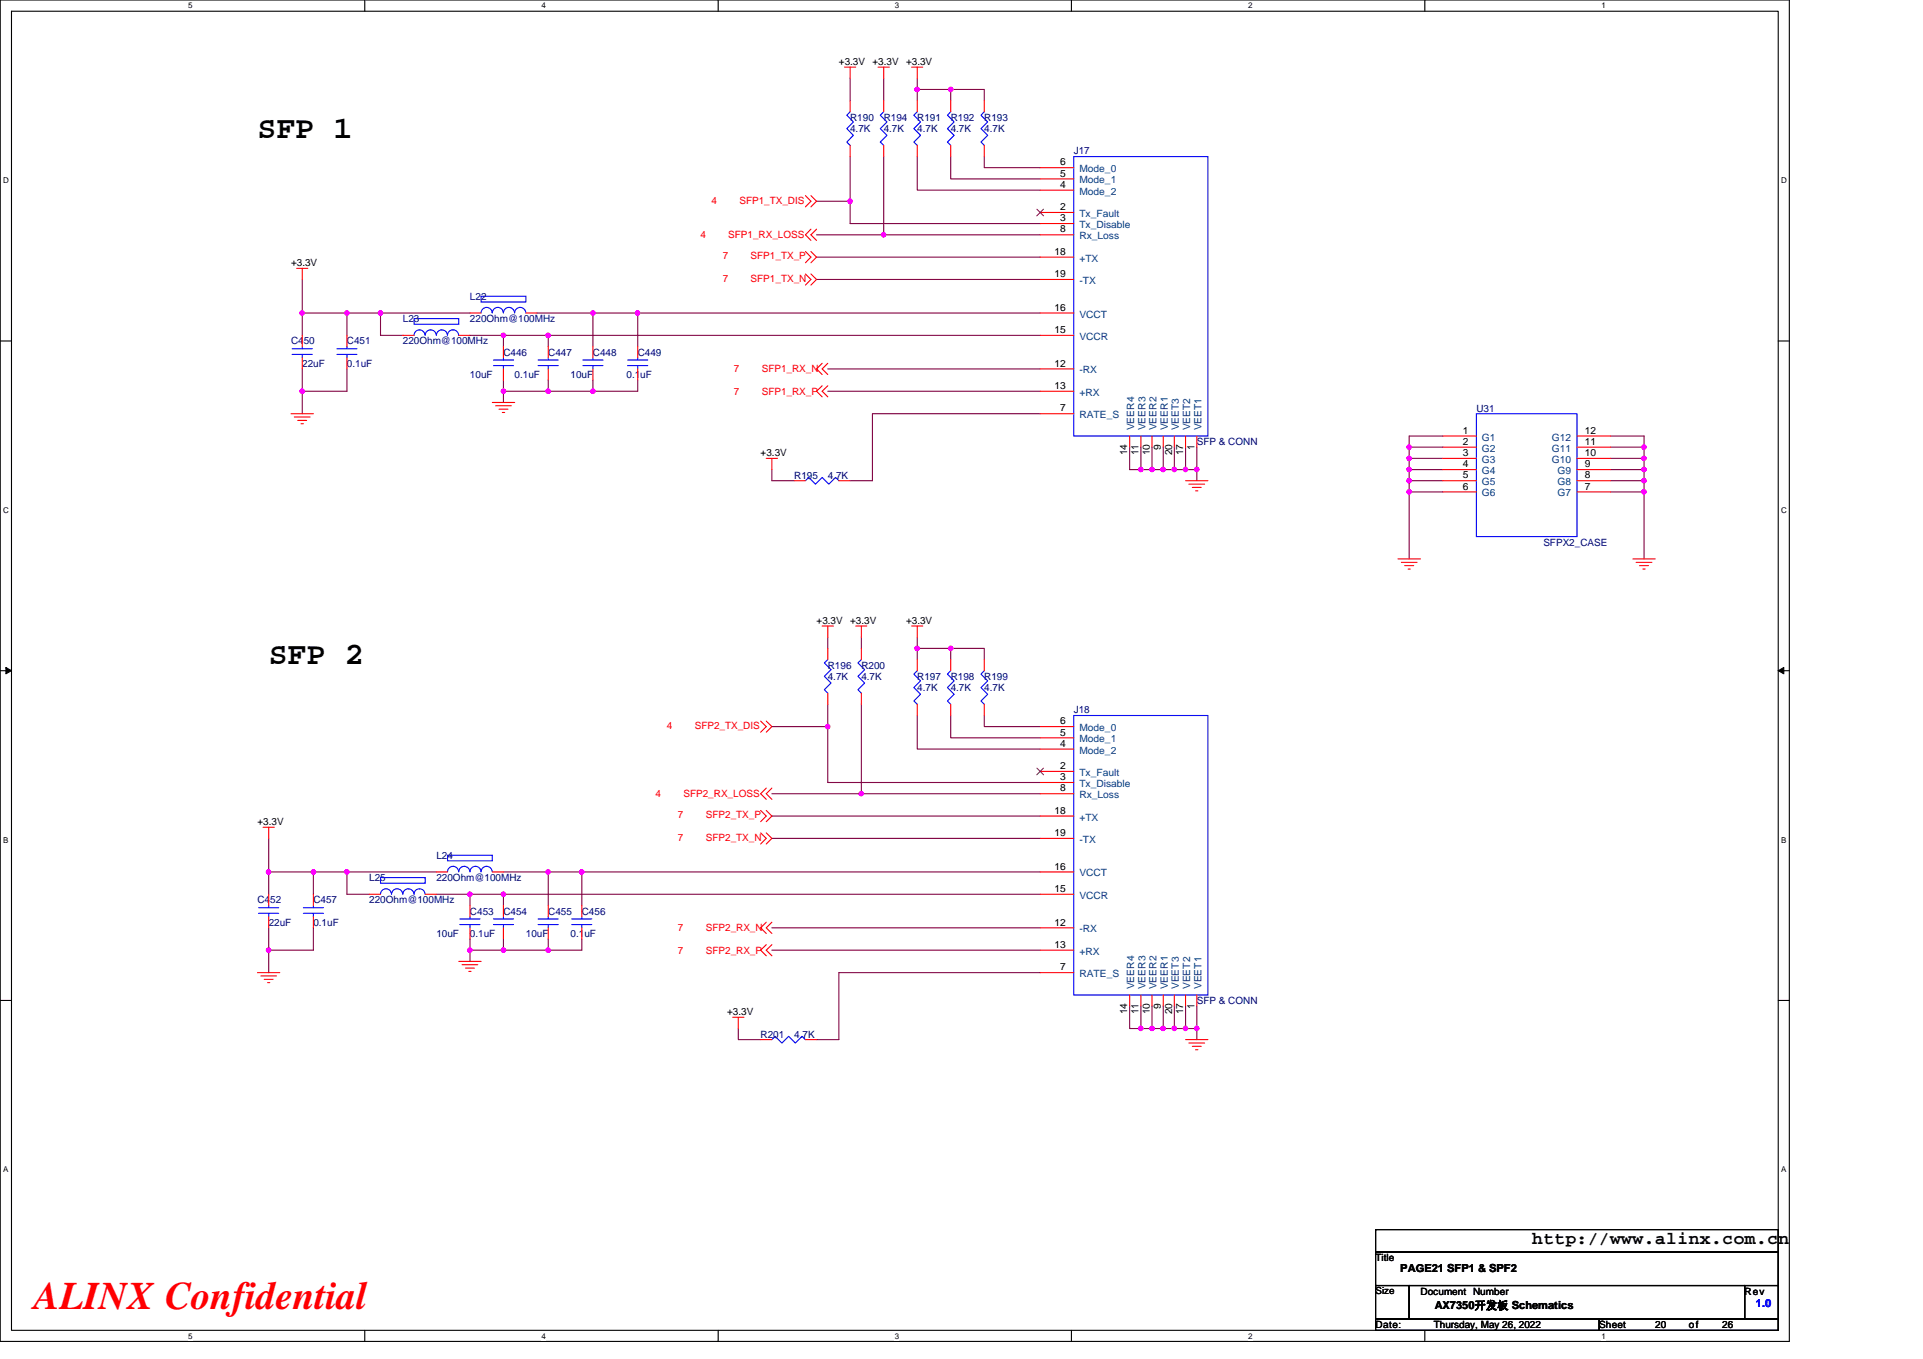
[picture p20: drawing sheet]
<svg xmlns="http://www.w3.org/2000/svg" width="297mm" height="210mm" viewBox="0 0 297 210" stroke-linecap="round" stroke-linejoin="round" font-family="sans-serif">
<defs><g id="words">
<text font-size="6" fill="#f00" x="5.2" y="202.3">ALINX Confidential</text>
<g font-size="4.9">
<text x="39.8" y="21.4">SFP 1</text>
<text x="41.5" y="102.6">SFP 2</text>
</g>
<text font-size="2.8" x="236.7" y="192.3">http://www.alinx.com.cn</text>
<g font-size="1.7">
<text x="216.3" y="196.6">PAGE21 SFP1 &amp; SPF2</text>
<text x="221.7" y="202.3">AX7350开发板 Schematics</text>
</g>
<text font-size="1.7" fill="#00f" x="271.2" y="202">1.0</text>
<g font-size="1.5">
<text x="129.6" y="10">+3.3V</text>
<text x="134.8" y="10">+3.3V</text>
<text x="140" y="10">+3.3V</text>
<text x="163.8" y="25.5">6</text>
<text x="163.8" y="27.3">5</text>
<text x="163.8" y="29">4</text>
<text x="163.8" y="35.9">8</text>
<text x="163.8" y="34.2">3</text>
<text x="163.8" y="32.5">2</text>
<text x="45" y="41.1">+3.3V</text>
<text x="162.9" y="39.4">18</text>
<text x="162.9" y="42.8">19</text>
<text x="162.9" y="51.5">15</text>
<text x="162.9" y="48">16</text>
<text x="162.9" y="56.6">12</text>
<text x="162.9" y="60.1">13</text>
<text x="163.8" y="63.6">7</text>
<text x="117.5" y="70.5">+3.3V</text>
<text x="174.1" y="70.4" transform="rotate(-90 174.1 70.4)">14</text>
<text x="175.9" y="70.4" transform="rotate(-90 175.9 70.4)">11</text>
<text x="177.6" y="70.4" transform="rotate(-90 177.6 70.4)">10</text>
<text x="179.3" y="69.5" transform="rotate(-90 179.3 69.5)">9</text>
<text x="181" y="70.4" transform="rotate(-90 181 70.4)">20</text>
<text x="182.8" y="70.4" transform="rotate(-90 182.8 70.4)">17</text>
<text x="184.5" y="69.5" transform="rotate(-90 184.5 69.5)">1</text>
<text x="226" y="67">1</text>
<text x="226" y="68.7">2</text>
<text x="226" y="70.5">3</text>
<text x="244.8" y="70.5">10</text>
<text x="244.8" y="68.7">11</text>
<text x="244.8" y="67">12</text>
<text x="226" y="72.2">4</text>
<text x="226" y="73.9">5</text>
<text x="226" y="75.6">6</text>
<text x="244.8" y="75.6">7</text>
<text x="244.8" y="73.9">8</text>
<text x="244.8" y="72.2">9</text>
<text x="126.1" y="96.4">+3.3V</text>
<text x="131.3" y="96.4">+3.3V</text>
<text x="140" y="96.4">+3.3V</text>
<text x="163.8" y="111.9">6</text>
<text x="163.8" y="113.6">5</text>
<text x="163.8" y="115.4">4</text>
<text x="163.8" y="118.8">2</text>
<text x="162.9" y="125.7">18</text>
<text x="163.8" y="122.3">8</text>
<text x="163.8" y="120.5">3</text>
<text x="39.8" y="127.5">+3.3V</text>
<text x="162.9" y="129.2">19</text>
<text x="162.9" y="137.8">15</text>
<text x="162.9" y="134.4">16</text>
<text x="162.9" y="143">12</text>
<text x="162.9" y="146.5">13</text>
<text x="163.8" y="149.9">7</text>
<text x="179.3" y="155.8" transform="rotate(-90 179.3 155.8)">9</text>
<text x="184.5" y="155.8" transform="rotate(-90 184.5 155.8)">1</text>
<text x="112.3" y="156.8">+3.3V</text>
<text x="174.1" y="156.7" transform="rotate(-90 174.1 156.7)">14</text>
<text x="175.9" y="156.7" transform="rotate(-90 175.9 156.7)">11</text>
<text x="177.6" y="156.7" transform="rotate(-90 177.6 156.7)">10</text>
<text x="181" y="156.7" transform="rotate(-90 181 156.7)">20</text>
<text x="182.8" y="156.7" transform="rotate(-90 182.8 156.7)">17</text>
<text x="212.5" y="194.9">Title</text>
<text x="212.5" y="200">Size</text>
<text x="219.4" y="200">Document Number</text>
<text x="269.5" y="200">Rev</text>
<text x="212.5" y="205.2">Date:</text>
<text x="221.5" y="205.2">Thursday, May 26, 2022</text>
<text x="247" y="205.2">Sheet</text>
<text x="255.7" y="205.2">20</text>
<text x="260.9" y="205.2">of</text>
<text x="266" y="205.2">26</text>
</g>
<g font-size="1.5" fill="#000080">
<text x="131.3" y="18.7">R190</text>
<text x="131.3" y="20.4">4.7K</text>
<text x="136.5" y="18.7">R194</text>
<text x="136.5" y="20.4">4.7K</text>
<text x="141.7" y="18.7">R191</text>
<text x="141.7" y="20.4">4.7K</text>
<text x="146.9" y="18.7">R192</text>
<text x="146.9" y="20.4">4.7K</text>
<text x="152" y="18.7">R193</text>
<text x="152" y="20.4">4.7K</text>
<text x="165.9" y="23.9">J17</text>
<text x="72.6" y="46.3">L22</text>
<text x="45" y="53.2">C450</text>
<text x="53.6" y="53.2">C451</text>
<text x="62.2" y="49.8">L23</text>
<text x="62.2" y="53.2">220Ohm@100MHz</text>
<text x="72.6" y="49.8">220Ohm@100MHz</text>
<text x="46.7" y="56.7">22uF</text>
<text x="53.6" y="56.7">0.1uF</text>
<text x="72.6" y="58.4">10uF</text>
<text x="77.8" y="54.9">C446</text>
<text x="79.5" y="58.4">0.1uF</text>
<text x="84.7" y="54.9">C447</text>
<text x="88.1" y="58.4">10uF</text>
<text x="91.6" y="54.9">C448</text>
<text x="96.8" y="58.4">0.1uF</text>
<text x="98.5" y="54.9">C449</text>
<text x="228" y="63.6">U31</text>
<text x="184.9" y="68.8">SFP &amp; CONN</text>
<text x="122.7" y="74">R195</text>
<text x="127.9" y="74">4.7K</text>
<text x="238.4" y="84.3">SFPX2_CASE</text>
<text x="127.9" y="103.3">R196</text>
<text x="127.9" y="105">4.7K</text>
<text x="133.1" y="103.3">R200</text>
<text x="133.1" y="105">4.7K</text>
<text x="141.7" y="105">R197</text>
<text x="141.7" y="106.8">4.7K</text>
<text x="146.9" y="105">R198</text>
<text x="146.9" y="106.8">4.7K</text>
<text x="152" y="105">R199</text>
<text x="152" y="106.8">4.7K</text>
<text x="165.9" y="110.2">J18</text>
<text x="57" y="136.1">L25</text>
<text x="67.4" y="132.7">L24</text>
<text x="67.4" y="136.1">220Ohm@100MHz</text>
<text x="39.8" y="139.6">C452</text>
<text x="41.5" y="143">22uF</text>
<text x="48.4" y="139.6">C457</text>
<text x="48.4" y="143">0.1uF</text>
<text x="57" y="139.6">220Ohm@100MHz</text>
<text x="72.6" y="141.3">C453</text>
<text x="77.8" y="141.3">C454</text>
<text x="84.7" y="141.3">C455</text>
<text x="89.9" y="141.3">C456</text>
<text x="67.4" y="144.8">10uF</text>
<text x="72.6" y="144.8">0.1uF</text>
<text x="81.2" y="144.8">10uF</text>
<text x="88.1" y="144.8">0.1uF</text>
<text x="184.9" y="155.1">SFP &amp; CONN</text>
<text x="117.5" y="160.3">R201</text>
<text x="122.7" y="160.3">4.7K</text>
</g>
<g font-size="1.5" fill="#004080">
<text x="166.7" y="26.6">Mode_0</text>
<text x="166.7" y="28.3">Mode_1</text>
<text x="166.7" y="30.1">Mode_2</text>
<text x="166.7" y="35.2">Tx_Disable</text>
<text x="166.7" y="33.5">Tx_Fault</text>
<text x="166.7" y="37">Rx_Loss</text>
<text x="166.7" y="40.4">+TX</text>
<text x="166.7" y="43.9">-TX</text>
<text x="166.7" y="52.5">VCCR</text>
<text x="166.7" y="49.1">VCCT</text>
<text x="166.7" y="57.7">-RX</text>
<text x="166.7" y="61.2">+RX</text>
<text x="166.7" y="64.6">RATE_S</text>
<text x="175.2" y="66.5" transform="rotate(-90 175.2 66.5)">VEER4</text>
<text x="176.9" y="66.5" transform="rotate(-90 176.9 66.5)">VEER3</text>
<text x="178.7" y="66.5" transform="rotate(-90 178.7 66.5)">VEER2</text>
<text x="180.4" y="66.5" transform="rotate(-90 180.4 66.5)">VEER1</text>
<text x="182.1" y="66.5" transform="rotate(-90 182.1 66.5)">VEET3</text>
<text x="183.9" y="66.5" transform="rotate(-90 183.9 66.5)">VEET2</text>
<text x="185.6" y="66.5" transform="rotate(-90 185.6 66.5)">VEET1</text>
<text x="228.9" y="68.1">G1</text>
<text x="228.9" y="69.8">G2</text>
<text x="228.9" y="71.5">G3</text>
<text x="239.7" y="71.5">G10</text>
<text x="239.7" y="69.8">G11</text>
<text x="239.7" y="68.1">G12</text>
<text x="228.9" y="73.3">G4</text>
<text x="228.9" y="75">G5</text>
<text x="228.9" y="76.7">G6</text>
<text x="240.6" y="76.7">G7</text>
<text x="240.6" y="75">G8</text>
<text x="240.6" y="73.3">G9</text>
<text x="166.7" y="113">Mode_0</text>
<text x="166.7" y="114.7">Mode_1</text>
<text x="166.7" y="116.4">Mode_2</text>
<text x="166.7" y="119.9">Tx_Fault</text>
<text x="166.7" y="123.3">Rx_Loss</text>
<text x="166.7" y="121.6">Tx_Disable</text>
<text x="166.7" y="126.8">+TX</text>
<text x="166.7" y="130.2">-TX</text>
<text x="166.7" y="135.4">VCCT</text>
<text x="166.7" y="138.9">VCCR</text>
<text x="166.7" y="144.1">-RX</text>
<text x="166.7" y="147.5">+RX</text>
<text x="166.7" y="151">RATE_S</text>
<text x="175.2" y="152.9" transform="rotate(-90 175.2 152.9)">VEER4</text>
<text x="176.9" y="152.9" transform="rotate(-90 176.9 152.9)">VEER3</text>
<text x="178.7" y="152.9" transform="rotate(-90 178.7 152.9)">VEER2</text>
<text x="180.4" y="152.9" transform="rotate(-90 180.4 152.9)">VEER1</text>
<text x="182.1" y="152.9" transform="rotate(-90 182.1 152.9)">VEET3</text>
<text x="183.9" y="152.9" transform="rotate(-90 183.9 152.9)">VEET2</text>
<text x="185.6" y="152.9" transform="rotate(-90 185.6 152.9)">VEET1</text>
</g>
<g font-size="1.5" fill="#f00">
<text x="109.9" y="31.5">4</text>
<text x="114.2" y="31.5">SFP1_TX_DIS</text>
<text x="108.2" y="36.8">4</text>
<text x="111.6" y="40.1">7</text>
<text x="112.5" y="36.8">SFP1_RX_LOSS</text>
<text x="115.9" y="40.1">SFP1_TX_P</text>
<text x="111.6" y="43.5">7</text>
<text x="115.9" y="43.5">SFP1_TX_N</text>
<text x="113.3" y="57.5">7</text>
<text x="117.7" y="57.5">SFP1_RX_N</text>
<text x="113.3" y="61">7</text>
<text x="117.7" y="61">SFP1_RX_P</text>
<text x="103" y="112.6">4</text>
<text x="107.3" y="112.6">SFP2_TX_DIS</text>
<text x="101.3" y="123.2">4</text>
<text x="105.6" y="123.2">SFP2_RX_LOSS</text>
<text x="104.7" y="129.9">7</text>
<text x="104.7" y="126.4">7</text>
<text x="109" y="129.9">SFP2_TX_N</text>
<text x="109" y="126.4">SFP2_TX_P</text>
<text x="104.7" y="143.9">7</text>
<text x="109" y="143.9">SFP2_RX_N</text>
<text x="104.7" y="147.4">7</text>
<text x="109" y="147.4">SFP2_RX_P</text>
</g>
<g font-size="1.2">
<text x="29.1" y="1.3">5</text>
<text x="83.6" y="1.3">4</text>
<text x="138.2" y="1.3">3</text>
<text x="192.8" y="1.3">2</text>
<text x="247.4" y="1.3">1</text>
<text x=".5" y="28.3">D</text>
<text x="275.1" y="28.3">D</text>
<text x=".5" y="79.2">C</text>
<text x="275.1" y="79.2">C</text>
<text x=".5" y="130.2">B</text>
<text x="275.1" y="130.2">B</text>
<text x=".5" y="181.1">A</text>
<text x="275.1" y="181.1">A</text>
<text x="29.1" y="206.8">5</text>
<text x="83.6" y="206.8">4</text>
<text x="138.2" y="206.8">3</text>
<text x="192.8" y="206.8">2</text>
<text x="247.4" y="206.8">1</text>
</g>
</g></defs>
<path d="M0 0h276.4v207.3h-276.4zM1.8 1.7h272.9v203.8h-272.9z" fill="none" stroke="#000" stroke-width=".17"/>
<g fill="#fff">
<path d="M29.1 .2h.6v1.4h-.6z"/>
<path d="M29.1 205.7h.6v1.4h-.6z"/>
</g>
<path d="M56.3 0v1.7M56.3 205.5v1.8" fill="none" stroke="#000" stroke-width=".17"/>
<g fill="#fff">
<path d="M83.6 .2h.7v1.4h-.7z"/>
<path d="M83.6 205.7h.7v1.4h-.7z"/>
</g>
<path d="M110.9 0v1.7M110.9 205.5v1.8" fill="none" stroke="#000" stroke-width=".17"/>
<g fill="#fff">
<path d="M138.2 .2h.7v1.4h-.7z"/>
<path d="M138.2 205.7h.7v1.4h-.7z"/>
</g>
<path d="M165.5 0v1.7M165.5 205.5v1.8" fill="none" stroke="#000" stroke-width=".17"/>
<g fill="#fff">
<path d="M192.8 .2h.6v1.4h-.6z"/>
<path d="M192.8 205.7h.6v1.4h-.6z"/>
</g>
<path d="M220.1 0v1.7M220.1 205.5v1.8" fill="none" stroke="#000" stroke-width=".17"/>
<g fill="#fff">
<path d="M247.4 .2h.6v1.4h-.6z"/>
<path d="M247.4 205.7h.6v1.4h-.6z"/>
<path d="M.5 27.2h.8v1.4h-.8z"/>
<path d="M275.1 27.2h.9v1.4h-.9z"/>
<path d="M.5 78.1h.8v1.4h-.8z"/>
<path d="M275.1 78.1h.9v1.4h-.9z"/>
</g>
<path d="M0 52.7h1.8M274.7 52.7h1.7" fill="none" stroke="#000" stroke-width=".17"/>
<g fill="#fff">
<path d="M.5 129.1h.8v1.4h-.8z"/>
<path d="M275.1 129.1h.8v1.4h-.8z"/>
</g>
<path d="M0 103.6h1.8M274.7 103.6h1.7" fill="none" stroke="#000" stroke-width=".17"/>
<path d="M.9 103.1l.9 .5-.9 .5zM274.7 103.6l.8-.5v1z" fill="#000" stroke="#000" stroke-width=".15"/>
<g fill="#fff">
<path d="M.5 180h.8v1.4h-.8z"/>
<path d="M275.1 180h.8v1.4h-.8z"/>
</g>
<path d="M0 154.6h1.8M274.7 154.6h1.7M212.5 190h62.2v3.5h-62.2zM212.5 193.5h62.2v5.1h-62.2zM212.5 198.6h5.2v5.2h-5.2zM217.7 198.6h51.8v5.2h-51.8zM269.5 198.6h5.2v5.2h-5.2zM212.5 203.8h34.5v1.7h-34.5zM247 203.8h27.7v1.7h-27.7z" fill="none" stroke="#000" stroke-width=".17"/>
<g fill="none" stroke="#800040" stroke-width=".17">
<path d="M131.3 12.1v3.5M136.5 12.1v3.5M141.7 13.8h5.2v1.8M141.7 12.1v1.7M141.7 13.8v1.8M146.9 13.8h5.1v1.8M126.1 31.1h5.2v3.4h29.4M126.1 39.7h34.6M126.1 36.3h10.4M131.3 24.2v6.9M136.5 36.3h24.2M136.5 24.2v12.1"/>
<path d="M141.7 24.2v5.2h19M146.9 24.2v3.4h13.8M152 24.2v1.7h8.7M46.7 43.2v5.2M46.7 48.4h6.9v3.4M46.7 48.4v3.4M46.7 57v3.5M53.6 48.4h5.2v3.4h3.4M53.6 57v3.5h-6.9M58.8 48.4h13.8M72.6 51.8h5.2M77.8 51.8v1.8"/>
<path d="M77.8 58.7v1.8M77.8 51.8h6.9v1.8M82.9 48.4h8.7M84.7 58.7v1.8h6.9M84.7 51.8h76M91.6 48.4h6.9v5.2M91.6 48.4v5.2M91.6 58.7v1.8M98.5 48.4h62.2M98.5 58.7v1.8h-6.9M126.1 43.2h34.6M127.9 57h32.8"/>
<path d="M46.7 60.5v3.4M77.8 60.5v1.7M77.8 60.5h6.9M119.2 72.6v1.7h3.5M127.9 60.5h32.8M160.7 63.9h-25.9v10.4h-3.5M174.5 69.1v3.5h1.7M176.2 69.1v3.5M176.2 72.6h1.7M177.9 69.1v3.5M177.9 72.6h1.8M179.7 72.6h1.7"/>
<path d="M179.7 69.1v3.5M181.4 69.1v3.5M181.4 72.6h1.7M183.1 69.1v3.5M183.1 72.6h1.8M184.9 72.6v1.7M184.9 69.1v3.5M217.7 69.1v1.7M217.7 70.8v1.8M217.7 69.1h5.2M217.7 70.8h5.2M217.7 72.6h5.2"/>
<path d="M217.7 74.3h5.2M217.7 72.6v1.7M217.7 74.3v1.7M217.7 76v10.4M217.7 76h5.2M222.9 67.4h-5.2v1.7M248.8 67.4h5.2v1.7M248.8 69.1h5.2M248.8 70.8h5.2M248.8 72.6h5.2M248.8 74.3h5.2M248.8 76h5.2"/>
<path d="M254 76v10.4M254 69.1v1.7M254 70.8v3.5M254 74.3v1.7M127.9 98.5v1.7M133.1 98.5v1.7M141.7 98.5v1.7M119.2 112.3h8.7M127.9 112.3v8.6h32.8M127.9 108.8v3.5M133.1 108.8v13.8M141.7 110.6v5.1h19"/>
<path d="M141.7 100.2h5.2v1.7M141.7 100.2v1.7M146.9 100.2h5.1v1.7M146.9 110.6v3.4h13.8M152 110.6v1.7h8.7M41.5 134.7h6.9M41.5 134.7v3.5M41.5 129.5v5.2M48.4 134.7h5.2M48.4 134.7v3.5M53.6 134.7v3.5h3.4M53.6 134.7h13.8"/>
<path d="M67.4 138.2h5.2M72.6 138.2h5.2M72.6 138.2v1.7M77.8 138.2h82.9M77.8 138.2v1.7M77.8 134.7h6.9M84.7 134.7h5.2M84.7 134.7v5.2M89.9 134.7h70.8M89.9 134.7v5.2M119.2 129.5h41.5M119.2 126.1h41.5"/>
<path d="M119.2 122.6h13.9M133.1 122.6h27.6M41.5 146.8v3.5M41.5 143.4v3.4M48.4 143.4v3.4h-6.9M72.6 146.8h5.2M72.6 145.1v1.7M72.6 146.8v1.7M77.8 145.1v1.7M77.8 146.8h6.9M84.7 145.1v1.7M89.9 145.1v1.7h-5.2"/>
<path d="M114 158.9v1.7h3.5M119.2 143.4h41.5M119.2 146.8h41.5M160.7 150.3h-31.1v10.3h-3.5M174.5 155.4v3.5h1.7M176.2 158.9h1.7M176.2 155.4v3.5M177.9 155.4v3.5M177.9 158.9h7M179.7 155.4v3.5M181.4 155.4v3.5M183.1 155.4v3.5"/>
<path d="M184.9 158.9v1.7M184.9 155.4v3.5"/>
</g>
<g fill="#f0f" stroke="#f0f" stroke-width=".17">
<circle cx="177.9" cy="72.5" r=".34"/>
<circle cx="183.1" cy="72.5" r=".34"/>
<circle cx="181.4" cy="72.5" r=".34"/>
<circle cx="176.2" cy="72.5" r=".34"/>
<circle cx="184.8" cy="72.5" r=".34"/>
<circle cx="179.7" cy="72.5" r=".34"/>
<circle cx="98.5" cy="48.4" r=".34"/>
<circle cx="84.7" cy="51.8" r=".34"/>
<circle cx="58.8" cy="48.4" r=".34"/>
<circle cx="53.6" cy="48.4" r=".34"/>
<circle cx="46.7" cy="48.4" r=".34"/>
<circle cx="46.7" cy="60.4" r=".34"/>
<circle cx="77.8" cy="51.8" r=".34"/>
<circle cx="91.6" cy="48.4" r=".34"/>
<circle cx="77.8" cy="60.4" r=".34"/>
<circle cx="91.6" cy="60.4" r=".34"/>
<circle cx="84.7" cy="60.4" r=".34"/>
<circle cx="183.1" cy="158.9" r=".34"/>
<circle cx="181.4" cy="158.9" r=".34"/>
<circle cx="179.7" cy="158.9" r=".34"/>
<circle cx="177.9" cy="158.9" r=".34"/>
<circle cx="176.2" cy="158.9" r=".34"/>
<circle cx="184.8" cy="158.9" r=".34"/>
<circle cx="77.8" cy="138.2" r=".34"/>
<circle cx="89.8" cy="134.7" r=".34"/>
<circle cx="53.6" cy="134.7" r=".34"/>
<circle cx="48.4" cy="134.7" r=".34"/>
<circle cx="41.5" cy="146.8" r=".34"/>
<circle cx="72.6" cy="138.2" r=".34"/>
<circle cx="84.7" cy="134.7" r=".34"/>
<circle cx="84.7" cy="146.8" r=".34"/>
<circle cx="77.8" cy="146.8" r=".34"/>
<circle cx="72.6" cy="146.8" r=".34"/>
<circle cx="41.5" cy="134.7" r=".34"/>
<circle cx="131.3" cy="31.1" r=".34"/>
<circle cx="127.8" cy="112.3" r=".34"/>
<circle cx="146.9" cy="13.8" r=".34"/>
<circle cx="141.7" cy="13.8" r=".34"/>
<circle cx="146.9" cy="100.2" r=".34"/>
<circle cx="141.7" cy="100.2" r=".34"/>
<circle cx="217.7" cy="69.1" r=".34"/>
<circle cx="217.7" cy="72.5" r=".34"/>
<circle cx="217.7" cy="70.8" r=".33"/>
<circle cx="217.7" cy="74.3" r=".34"/>
<circle cx="217.7" cy="76" r=".34"/>
<circle cx="253.9" cy="70.8" r=".33"/>
<circle cx="253.9" cy="72.5" r=".34"/>
<circle cx="253.9" cy="74.3" r=".34"/>
<circle cx="253.9" cy="76" r=".34"/>
<circle cx="253.9" cy="69.1" r=".34"/>
<circle cx="133" cy="122.6" r=".33"/>
<circle cx="136.5" cy="36.3" r=".33"/>
</g>
<g fill="none" stroke="#f00" stroke-width=".17">
<path d="M130.4 10.4h1.8M131.3 15.6v1.7M131.3 10.4v1.7M135.6 10.4h1.8M136.5 10.4v1.7M136.5 15.6v1.7M140.8 10.4h1.7M141.7 10.4v1.7M141.7 15.6v1.7M146.9 15.6v1.7M152 15.6v1.7M124.4 38.9l.9 .8-.9 .9"/>
<path d="M124.4 30.2l.9 .9-.9 .9M125.3 38.9l.8 .8-.8 .9M125.3 35.4l-.9 .9 .9 .8M125.3 30.2l.8 .9-.8 .9M126.1 35.4l-.8 .9 .8 .8M131.3 22.5v1.7M136.5 22.5v1.7M141.7 22.5v1.7M146.9 22.5v1.7M152 22.5v1.7M160.7 36.3h5.2M160.7 25.9h5.2"/>
<path d="M160.7 27.6h5.2M160.7 29.4h5.2M160.7 34.5h5.2M160.7 32.8h5.2M160.7 39.7h5.2M45.8 41.5h1.7M46.7 41.5v1.7M46.7 51.8v1.8M46.7 55.3v1.7M53.6 51.8v1.8M53.6 55.3v1.7M62.2 51.8h1.8"/>
<path d="M70.9 51.8h1.7M72.6 48.4h1.7M77.8 53.6v1.7M77.8 57v1.7M81.2 48.4h1.7M84.7 53.6v1.7M84.7 57v1.7M91.6 53.6v1.7M91.6 57v1.7M98.5 53.6v1.7M98.5 57v1.7M124.4 42.3l.9 .9-.9 .8"/>
<path d="M125.3 42.3l.8 .9-.8 .8M127 56.1l-.9 .9 .9 .9M127 59.6l-.9 .9 .9 .8M127.9 56.1l-.9 .9 .9 .9M127.9 59.6l-.9 .9 .9 .8M160.7 57h5.2M160.7 51.8h5.2M160.7 48.4h5.2M160.7 43.2h5.2M45 63.9h3.4M45.5 64.4h2.4M46 65h1.4"/>
<path d="M46.5 65.5h.4M76 62.2h3.5M76.6 62.7h2.4M77.1 63.2h1.4M77.6 63.7h.4M118.4 70.8h1.7M119.2 70.8v1.8M122.7 74.3h1.7M129.6 74.3h1.7M160.7 60.5h5.2M160.7 63.9h5.2M174.5 67.4v1.7"/>
<path d="M176.2 67.4v1.7M177.9 67.4v1.7M179.7 67.4v1.7M181.4 67.4v1.7M183.1 67.4v1.7M183.1 74.3h3.5M183.6 74.8h2.5M184.2 75.3h1.3M184.7 75.8h.3M184.9 67.4v1.7M222.9 67.4h5.1M222.9 72.6h5.1"/>
<path d="M222.9 69.1h5.1M222.9 70.8h5.1M222.9 74.3h5.1M222.9 76h5.1M243.6 76h5.2M243.6 74.3h5.2M243.6 72.6h5.2M243.6 70.8h5.2M243.6 69.1h5.2M243.6 67.4h5.2M127 96.7h1.7M127.9 96.7v1.8"/>
<path d="M132.2 96.7h1.7M133.1 96.7v1.8M140.8 96.7h1.7M141.7 96.7v1.8M215.9 86.4h3.5M216.5 86.9h2.4M217 87.4h1.4M217.5 87.9h.3M252.2 86.4h3.5M252.7 86.9h2.5M253.3 87.4h1.3M253.8 87.9h.3"/>
<path d="M117.5 111.4l.9 .9-.9 .8M118.4 111.4l.8 .9-.8 .8M127.9 107.1v1.7M127.9 100.2v1.7M133.1 107.1v1.7M133.1 100.2v1.7M141.7 108.8v1.8M141.7 101.9v1.7M146.9 108.8v1.8M146.9 101.9v1.7M152 108.8v1.8M152 101.9v1.7"/>
<path d="M160.7 112.3h5.2M160.7 114h5.2M160.7 115.7h5.2M160.7 119.2h5.2M40.6 127.8h1.8M41.5 127.8v1.7M41.5 138.2v1.7M48.4 138.2v1.7M57 138.2h1.8M65.7 138.2h1.7M67.4 134.7h1.7M72.6 139.9v1.7"/>
<path d="M76 134.7h1.8M77.8 139.9v1.7M84.7 139.9v1.7M89.9 139.9v1.7M117.5 128.7l.9 .8-.9 .9M117.5 125.2l.9 .9-.9 .9M118.4 121.8l-.9 .8 .9 .9M118.4 128.7l.8 .8-.8 .9M118.4 125.2l.8 .9-.8 .9M119.2 121.8l-.8 .8 .8 .9M160.7 122.6h5.2M160.7 120.9h5.2"/>
<path d="M160.7 138.2h5.2M160.7 134.7h5.2M160.7 126.1h5.2M160.7 129.5h5.2M39.8 150.3h3.4M40.3 150.8h2.4M40.8 151.3h1.4M41.3 151.8h.4M41.5 141.6v1.8M48.4 141.6v1.8M70.9 148.5h3.4M71.4 149.1h2.4"/>
<path d="M71.9 149.6h1.4M72.4 150.1h.4M72.6 143.4v1.7M77.8 143.4v1.7M84.7 143.4v1.7M89.9 143.4v1.7M113.2 157.2h1.7M114 157.2v1.7M118.4 142.5l-.9 .9 .9 .8M118.4 146l-.9 .8 .9 .9M119.2 142.5l-.8 .9 .8 .8M119.2 146l-.8 .8 .8 .9"/>
<path d="M160.7 143.4h5.2M160.7 146.8h5.2M160.7 150.3h5.2M174.5 153.7v1.7M176.2 153.7v1.7M177.9 153.7v1.7M179.7 153.7v1.7M181.4 153.7v1.7M183.1 153.7v1.7M184.9 153.7v1.7M117.5 160.6h1.7M124.4 160.6h1.7"/>
<path d="M183.1 160.6h3.5M183.6 161.2h2.5M184.2 161.7h1.3M184.7 162.2h.3"/>
</g>
<g fill="none" stroke="#00f" stroke-width=".17">
<path d="M131.3 17.3l-.5 .5 1 1-1 1.1 1 1-1 1 .5 .6M136.5 17.3l-.5 .5 1 1-1 1.1 1 1-1 1 .5 .6M141.7 17.3l-.5 .5 1 1-1 1.1 1 1-1 1 .5 .6M146.9 17.3l-.6 .5 1.1 1-1.1 1.1 1.1 1-1.1 1 .6 .6M152 17.3l-.5 .5 1.1 1-1.1 1.1 1.1 1-1.1 1 .5 .6M165.9 24.2h20.7v43.2h-20.7zM45.1 54.8h3.1M45.1 53.9h3.1M46.7 53.6v.3M46.7 54.8v.5M52 54.8h3.1M52 53.9h3.1"/>
<path d="M53.6 53.6v.3M53.6 54.8v.5M64 49.2h6.9v.9h-6.9zM65.7 51.8a.85 .85 0 0 0-.9-.8 .85 .85 0 0 0-.8 .8M67.4 51.8a.86 .86 0 0 0-.9-.8 .86 .86 0 0 0-.8 .8M70.8 51.8a.87 .87 0 0 0-.8-.8 .87 .87 0 0 0-.9 .8 .85 .85 0 0 0-.8-.8 .85 .85 0 0 0-.9 .8M74.3 45.8h6.9v.9h-6.9zM76.2 56.5h3.1M76.2 55.6h3.1M77.7 48.3a.86 .86 0 0 0-.8-.8 .86 .86 0 0 0-.9 .8 .86 .86 0 0 0-.8-.8 .86 .86 0 0 0-.9 .8M77.8 55.3v.3M77.8 56.5v.5"/>
<path d="M79.5 48.3a.86 .86 0 0 0-.9-.8 .86 .86 0 0 0-.8 .8M81.2 48.3a.86 .86 0 0 0-.8-.8 .86 .86 0 0 0-.9 .8M83.1 56.5h3.1M83.1 55.6h3.1M84.7 55.3v.3M84.7 56.5v.5M90 56.5h3.2M90 55.6h3.2M91.6 55.3v.3M91.6 56.5v.5M96.9 56.5h3.2M96.9 55.6h3.2"/>
<path d="M98.5 55.3v.3M98.5 56.5v.5M124.4 74.3l.5-.5 1.1 1 1-1 1 1 1.1-1 .5 .5M228 63.9h15.6v19h-15.6zM127.9 101.9l-.6 .5 1.1 1.1-1.1 1 1.1 1-1.1 1.1 .6 .5M133.1 101.9l-.6 .5 1.1 1.1-1.1 1 1.1 1-1.1 1.1 .6 .5M141.7 103.6l-.5 .6 1 1-1 1 1 1.1-1 1 .5 .5M146.9 103.6l-.6 .6 1.1 1-1.1 1 1.1 1.1-1.1 1 .6 .5M152 103.6l-.5 .6 1.1 1-1.1 1 1.1 1.1-1.1 1 .5 .5M165.9 110.6h20.7v43.1h-20.7zM41.5 139.9v.4M48.4 139.9v.4"/>
<path d="M58.8 135.6h6.9v.9h-6.9zM65.7 138.2a.86 .86 0 0 0-.9-.9 .86 .86 0 0 0-.9 .9 .87 .87 0 0 0-.8-.9 .87 .87 0 0 0-.9 .9 .87 .87 0 0 0-.9-.9 .87 .87 0 0 0-.8 .9 .85 .85 0 0 0-.9-.9 .85 .85 0 0 0-.8 .9M69.1 132.1h6.9v.9h-6.9zM70.8 134.7a.86 .86 0 0 0-.8-.8 .86 .86 0 0 0-.9 .8M72.6 134.7a.86 .86 0 0 0-.9-.8 .86 .86 0 0 0-.8 .8M76 134.7a.87 .87 0 0 0-.8-.8 .87 .87 0 0 0-.9 .8 .85 .85 0 0 0-.9-.8 .85 .85 0 0 0-.8 .8M39.9 141.1h3.1M39.9 140.3h3.1M41.5 141.1v.5M46.9 141.1h3.1M46.9 140.3h3.1M48.4 141.1v.5"/>
<path d="M71 142.9h3.1M71 142h3.1M72.6 141.6v.4M72.6 142.9v.5M76.2 142.9h3.1M76.2 142h3.1M77.8 141.6v.4M77.8 142.9v.5M83.1 142.9h3.1M83.1 142h3.1M84.7 141.6v.4M84.7 142.9v.5"/>
<path d="M88.3 142.9h3.1M88.3 142h3.1M89.9 141.6v.4M89.9 142.9v.5M119.2 160.6l.5-.5 1.1 1.1 1-1.1 1 1.1 1.1-1.1 .5 .5"/>
</g>
<path d="M160.2 32.3l1 1.1M161.2 32.3l-1.1 1.1M160.2 118.7l1 1M161.2 118.7l-1.1 1" fill="none" stroke="#804000" stroke-width=".15"/>
<use href="#words"/>
</svg>
